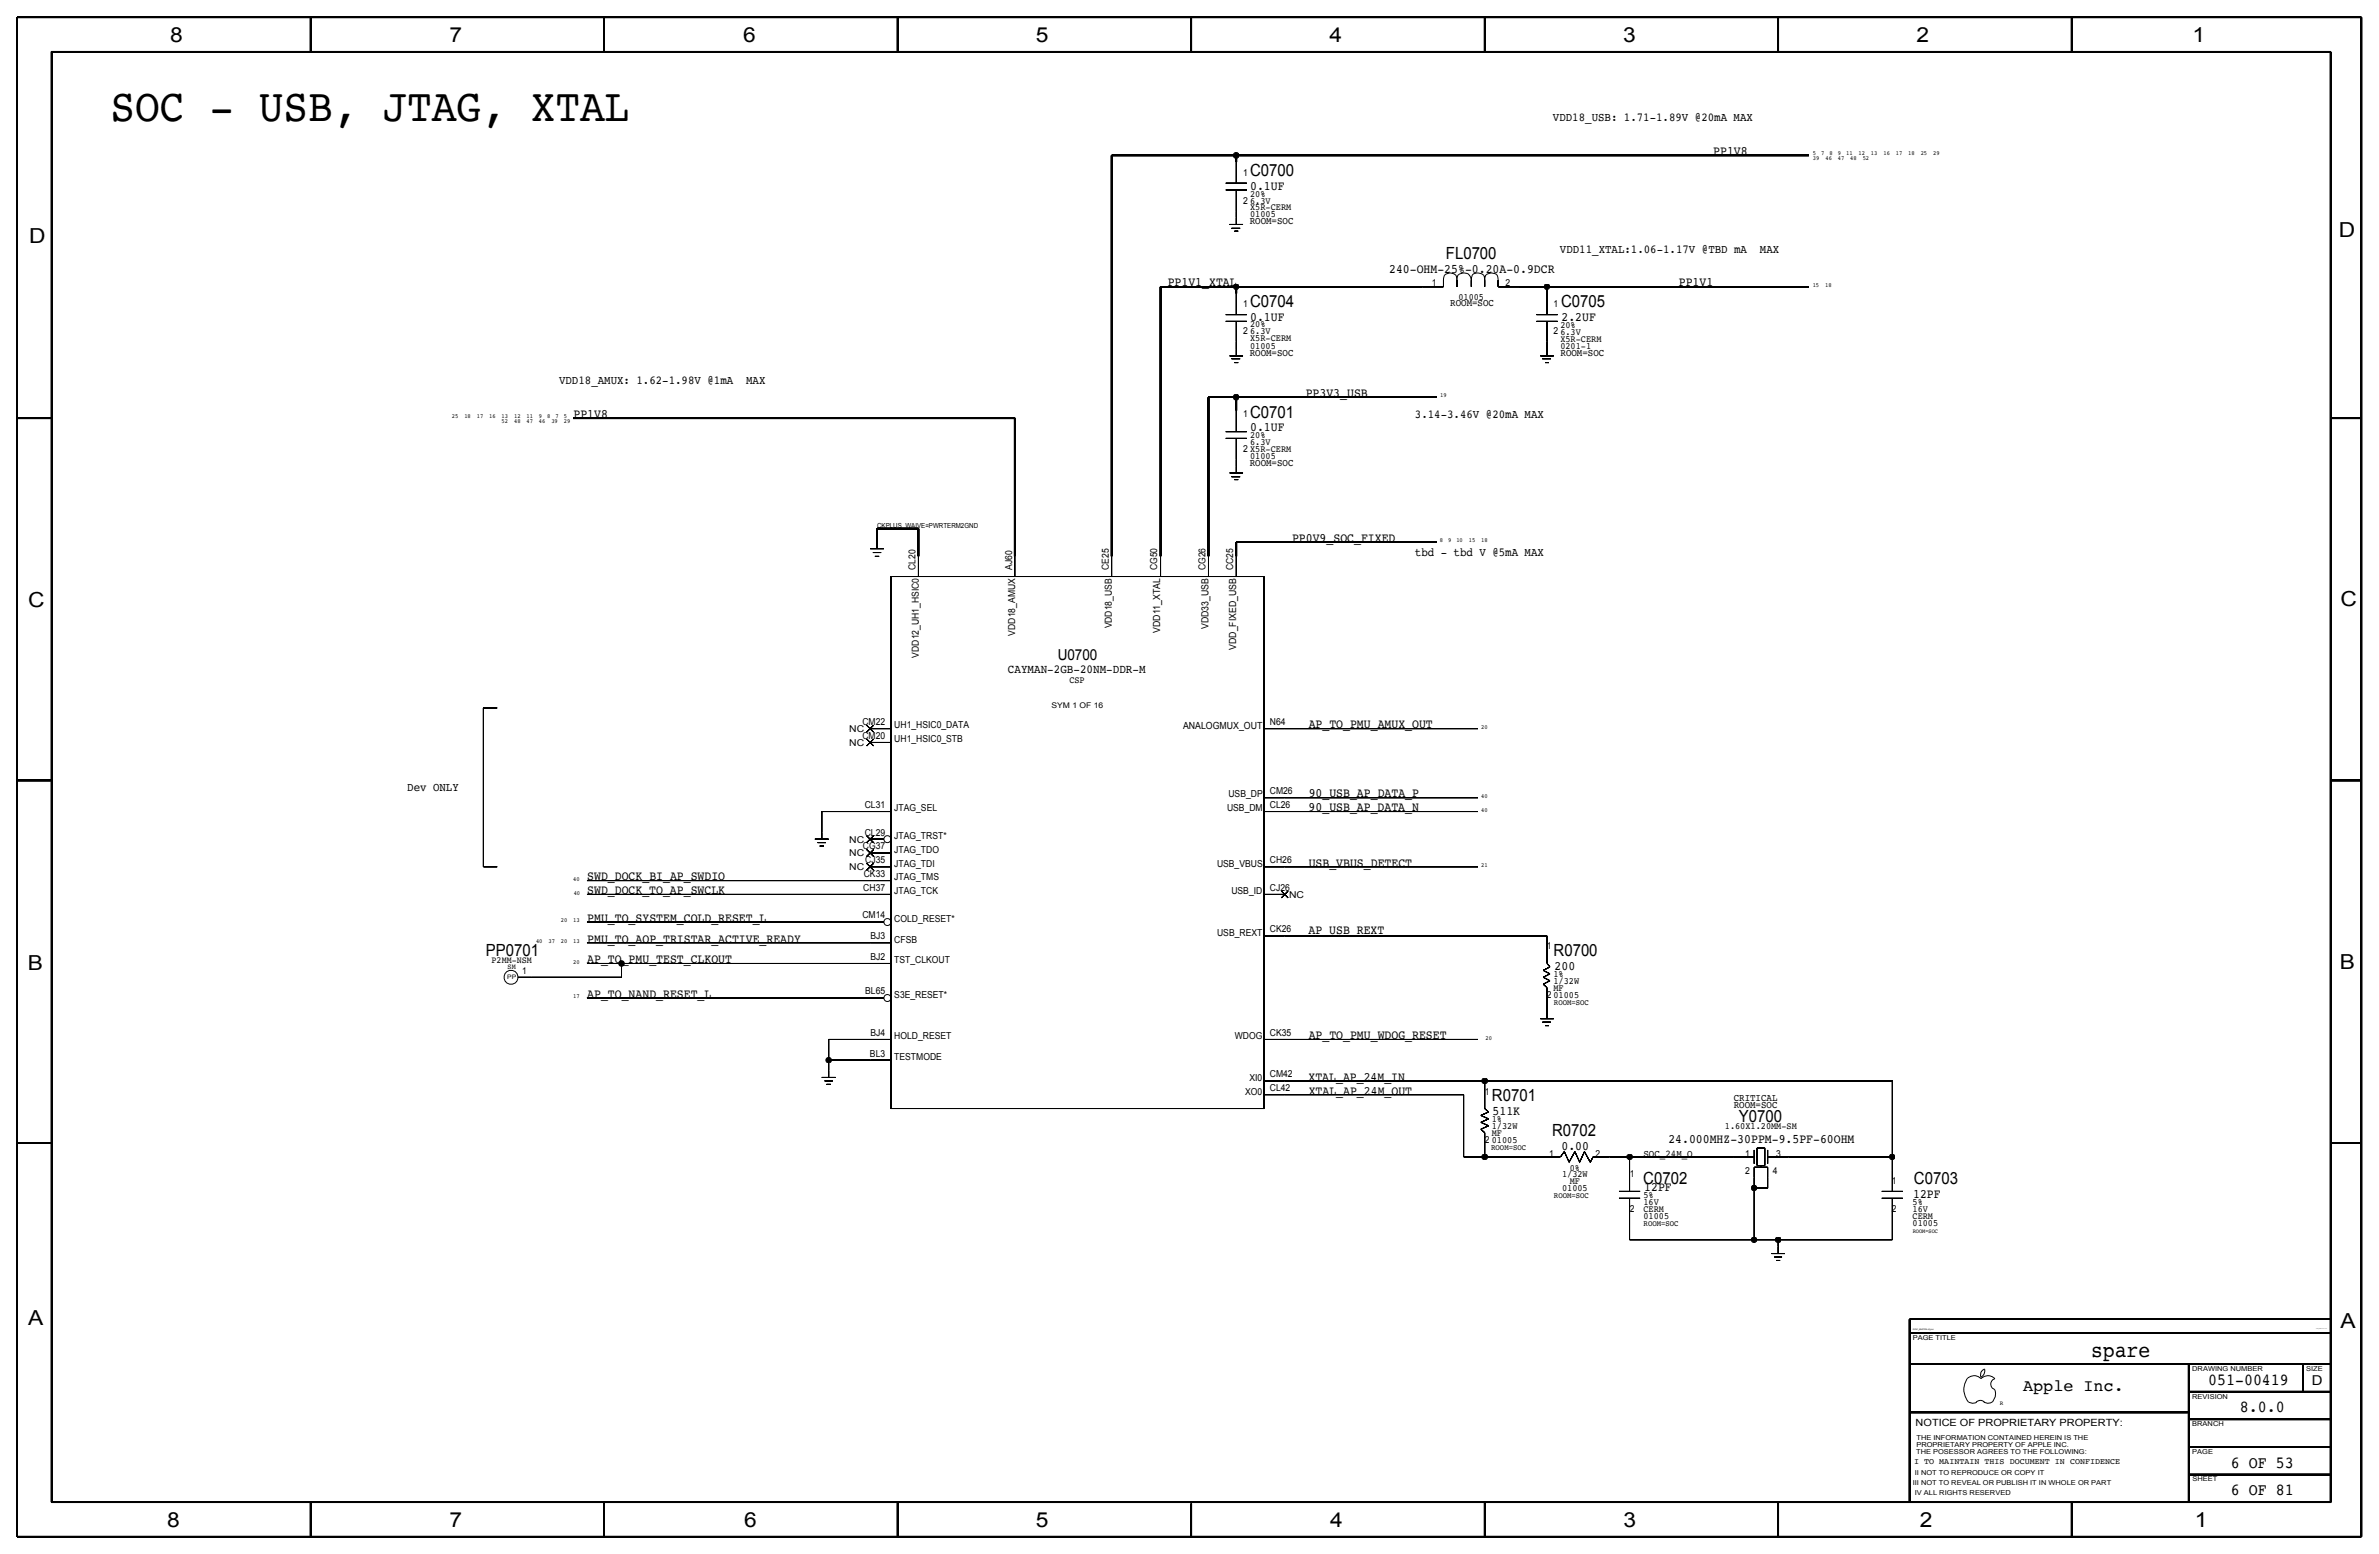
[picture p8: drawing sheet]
<svg xmlns="http://www.w3.org/2000/svg" width="875mm" height="572mm" viewBox="0 0 875 572" stroke-linecap="round" stroke-linejoin="round" font-family="sans-serif">
<defs><g id="words">
<text font-size="17" x="40.6" y="44.4">SOC - USB, JTAG, XTAL</text>
<text font-size="8.1" x="769.2" y="499.1">spare</text>
<g font-size="7.6">
<text x="62.5" y="15.5">8</text>
<text x="165.4" y="15.5">7</text>
<text x="273.3" y="15.5">6</text>
<text x="381" y="15.5">5</text>
<text x="489" y="15.5">4</text>
<text x="597" y="15.5">3</text>
<text x="704.9" y="15.5">2</text>
<text x="806.5" y="15.5">1</text>
<text x="10.7" y="89.5">D</text>
<text x="860.3" y="87.2">D</text>
<text x="10.4" y="223.3">C</text>
<text x="860.8" y="222.8">C</text>
<text x="10.2" y="356.7">B</text>
<text x="860.6" y="356.4">B</text>
<text x="10.4" y="487.5">A</text>
<text x="860.8" y="488.2">A</text>
<text x="61.5" y="561.7">8</text>
<text x="165.4" y="561.7">7</text>
<text x="273.8" y="561.6">6</text>
<text x="381" y="561.7">5</text>
<text x="489.2" y="561.7">4</text>
<text x="597.1" y="561.6">3</text>
<text x="706.2" y="561.7">2</text>
<text x="807.3" y="561.7">1</text>
</g>
<g font-size="6.2">
<text x="459.8" y="64.7">C0700</text>
<text x="531.8" y="95.1">FL0700</text>
<text x="459.8" y="112.9">C0704</text>
<text x="574.2" y="112.9">C0705</text>
<text x="459.8" y="153.6">C0701</text>
<text x="178.7" y="351.5">PP0701</text>
<text x="571.4" y="351.7">R0700</text>
<text x="548.8" y="405.1">R0701</text>
<text x="639.6" y="412.7">Y0700</text>
<text x="570.9" y="417.8">R0702</text>
<text x="604.4" y="435.6">C0702</text>
<text x="704" y="435.6">C0703</text>
<text x="812.2" y="509.3">051-00419</text>
<text x="744.2" y="511.5">Apple Inc.</text>
<text x="823.9" y="519.4">8.0.0</text>
<text x="820.6" y="539.7">6 OF 53</text>
<text x="820.6" y="549.9">6 OF 81</text>
</g>
<text font-size="5.6" x="389" y="242.6">U0700</text>
<text font-size="5" x="850.3" y="509.3">D</text>
<g font-size="4.7">
<text x="630.2" y="57">PP1V8</text>
<text x="459.8" y="69.8">0.1UF</text>
<text x="511" y="100.2">240-OHM-25%-0.20A-0.9DCR</text>
<text x="429.5" y="105.3">PP1V1_XTAL</text>
<text x="617.5" y="105.3">PP1V1</text>
<text x="459.8" y="118">0.1UF</text>
<text x="574.4" y="118">2.2UF</text>
<text x="480.3" y="146">PP3V3_USB</text>
<text x="210.9" y="153.6">PP1V8</text>
<text x="459.8" y="158.6">0.1UF</text>
<text x="475.2" y="199.3">PP0V9_SOC_FIXED</text>
<text x="481.4" y="267.9">AP_TO_PMU_AMUX_OUT</text>
<text x="481.4" y="293.3">90_USB_AP_DATA_P</text>
<text x="481.3" y="298.3">90_USB_AP_DATA_N</text>
<text x="216" y="323.8">SWD_DOCK_BI_AP_SWDIO</text>
<text x="481.4" y="318.7">USB_VBUS_DETECT</text>
<text x="216" y="328.9">SWD_DOCK_TO_AP_SWCLK</text>
<text x="216" y="339">PMU_TO_SYSTEM_COLD_RESET_L</text>
<text x="216" y="346.6">PMU_TO_AOP_TRISTAR_ACTIVE_READY</text>
<text x="481.3" y="343.6">AP_USB_REXT</text>
<text x="216" y="354.3">AP_TO_PMU_TEST_CLKOUT</text>
<text x="571.8" y="356.8">200</text>
<text x="216" y="367">AP_TO_NAND_RESET_L</text>
<text x="481.4" y="382.2">AP_TO_PMU_WDOG_RESET</text>
<text x="481.3" y="397.5">XTAL_AP_24M_IN</text>
<text x="481.4" y="402.5">XTAL_AP_24M_OUT</text>
<text x="549" y="410.2">511K</text>
<text x="574.4" y="422.9">0.00</text>
<text x="613.7" y="420.3">24.000MHZ-30PPM-9.5PF-60OHM</text>
<text x="604.8" y="438.1">12PF</text>
<text x="703.7" y="440.6">12PF</text>
</g>
<text font-size="4.5" x="370.7" y="247.6">CAYMAN-2GB-20NM-DDR-M</text>
<g font-size="4.4">
<text x="571.2" y="44.6">VDD18_USB: 1.71-1.89V @20mA MAX</text>
<text x="573.8" y="92.9">VDD11_XTAL:1.06-1.17V @TBD mA</text>
<text x="647.3" y="92.9">MAX</text>
<text x="205.6" y="141.1">VDD18_AMUX: 1.62-1.98V @1mA</text>
<text x="274.5" y="141.1">MAX</text>
<text x="520.4" y="153.8">3.14-3.46V @20mA MAX</text>
<text x="520.4" y="204.6">tbd - tbd V @5mA MAX</text>
<text x="149.8" y="290.9">Dev ONLY</text>
</g>
<g font-size="3.8">
<text x="459.7" y="82.2">ROOM=SOC</text>
<text x="533.4" y="112.7">ROOM=SOC</text>
<text x="459.7" y="130.8">ROOM=SOC</text>
<text x="574" y="130.8">ROOM=SOC</text>
<text x="459.7" y="171.4">ROOM=SOC</text>
<text x="637.7" y="407.6">ROOM=SOC</text>
<text x="637.7" y="405.1">CRITICAL</text>
<text x="604.5" y="425.4">SOC_24M_O</text>
</g>
<text font-size="3.7" x="704.6" y="524.5">NOTICE OF PROPRIETARY PROPERTY:</text>
<g font-size="3.6">
<text x="426.8" y="232.7" transform="rotate(-90 426.8 232.7)">VDD11_XTAL</text>
<text x="444.6" y="231.3" transform="rotate(-90 444.6 231.3)">VDD33_USB</text>
<text x="454.7" y="239" transform="rotate(-90 454.7 239)">VDD_FIXED_USB</text>
<text x="435.2" y="268">ANALOGMUX_OUT</text>
</g>
<g font-size="3.5">
<text x="457.3" y="64.7">1</text>
<text x="457.3" y="74.9">2</text>
<text x="459.8" y="77.3">X5R-CERM</text>
<text x="459.8" y="74.9">6.3V</text>
<text x="459.8" y="72.4">20%</text>
<text x="459.8" y="79.8">01005</text>
<text x="526.6" y="105.3">1</text>
<text x="553.8" y="105.3">2</text>
<text x="457.3" y="112.8">1</text>
<text x="536.4" y="110.2">01005</text>
<text x="571.4" y="112.8">1</text>
<text x="457.3" y="122.9">2</text>
<text x="459.8" y="125.4">X5R-CERM</text>
<text x="459.8" y="120.3">20%</text>
<text x="459.8" y="122.9">6.3V</text>
<text x="571.4" y="122.9">2</text>
<text x="573.9" y="125.7">X5R-CERM</text>
<text x="573.9" y="120.6">20%</text>
<text x="573.9" y="123.1">6.3V</text>
<text x="459.8" y="128.2">01005</text>
<text x="573.9" y="128.2">0201-1</text>
<text x="457.3" y="153.3">1</text>
<text x="459.8" y="161.3">20%</text>
<text x="457.3" y="166.1">2 X5R-CERM</text>
<text x="459.8" y="163.8">6.3V</text>
<text x="459.8" y="168.9">01005</text>
<text x="336.7" y="209.7" transform="rotate(-90 336.7 209.7)">CL20</text>
<text x="372.2" y="209.7" transform="rotate(-90 372.2 209.7)">AJ60</text>
<text x="407.8" y="209.7" transform="rotate(-90 407.8 209.7)">CE25</text>
<text x="425.6" y="209.7" transform="rotate(-90 425.6 209.7)">CG50</text>
<text x="443.4" y="209.7" transform="rotate(-90 443.4 209.7)">CG26</text>
<text x="453.5" y="209.7" transform="rotate(-90 453.5 209.7)">CC25</text>
<text x="373.4" y="233.7" transform="rotate(-90 373.4 233.7)">VDD18_AMUX</text>
<text x="409" y="231.1" transform="rotate(-90 409 231.1)">VDD18_USB</text>
<text x="337.9" y="241.8" transform="rotate(-90 337.9 241.8)">VDD12_UH1_HSIC0</text>
<text x="393.3" y="251.4">CSP</text>
<text x="312.4" y="269.2">NC</text>
<text x="317.2" y="266.6">CM22</text>
<text x="328.9" y="267.9">UH1_HSIC0_DATA</text>
<text x="467.1" y="266.6">N64</text>
<text x="312.4" y="274.3">NC</text>
<text x="317.2" y="271.7">CM20</text>
<text x="328.9" y="273">UH1_HSIC0_STB</text>
<text x="451.8" y="293.3">USB_DP</text>
<text x="467.1" y="292">CM26</text>
<text x="318.1" y="297.1">CL31</text>
<text x="328.9" y="298.4">JTAG_SEL</text>
<text x="451.3" y="298.4">USB_DM</text>
<text x="467.1" y="297.1">CL26</text>
<text x="312.4" y="309.9">NC</text>
<text x="318.1" y="307.3">CL29</text>
<text x="328.9" y="308.5">JTAG_TRST*</text>
<text x="312.4" y="315">NC</text>
<text x="317.4" y="312.3">CG37</text>
<text x="318.2" y="317.4">CJ35</text>
<text x="328.9" y="313.6">JTAG_TDO</text>
<text x="467.1" y="317.4">CH26</text>
<text x="312.4" y="320">NC</text>
<text x="317.7" y="322.5">CK33</text>
<text x="328.9" y="323.8">JTAG_TMS</text>
<text x="328.9" y="318.7">JTAG_TDI</text>
<text x="447.6" y="318.7">USB_VBUS</text>
<text x="317.5" y="327.6">CH37</text>
<text x="328.9" y="328.9">JTAG_TCK</text>
<text x="452.9" y="328.9">USB_ID</text>
<text x="467.1" y="327.6">CJ26</text>
<text x="474.1" y="330.2">NC</text>
<text x="317.2" y="337.8">CM14</text>
<text x="328.9" y="339">COLD_RESET*</text>
<text x="320.2" y="345.4">BJ3</text>
<text x="328.9" y="346.7">CFSB</text>
<text x="447.7" y="344.1">USB_REXT</text>
<text x="467.1" y="342.8">CK26</text>
<text x="320.2" y="353">BJ2</text>
<text x="568.9" y="349.2">1</text>
<text x="180.8" y="354.1">P2MM-NSM</text>
<text x="192" y="358.4">1</text>
<text x="328.9" y="354.3">TST_CLKOUT</text>
<text x="571.4" y="359.4">1%</text>
<text x="318.2" y="365.7">BL65</text>
<text x="571.4" y="361.9">1/32W</text>
<text x="571.4" y="364.4">MF</text>
<text x="328.9" y="367">S3E_RESET*</text>
<text x="568.9" y="367">2</text>
<text x="571.4" y="367">01005</text>
<text x="320.2" y="380.9">BJ4</text>
<text x="328.9" y="382.2">HOLD_RESET</text>
<text x="454.2" y="382.2">WDOG</text>
<text x="467.1" y="380.9">CK35</text>
<text x="320" y="388.6">BL3</text>
<text x="328.9" y="389.8">TESTMODE</text>
<text x="459.6" y="397.5">XI0</text>
<text x="467.1" y="401.3">CL42</text>
<text x="467.1" y="396.2">CM42</text>
<text x="458" y="402.5">XO0</text>
<text x="546.2" y="402.5">1</text>
<text x="548.7" y="412.7">1%</text>
<text x="548.7" y="417.8">MF</text>
<text x="548.7" y="415.2">1/32W</text>
<text x="634.4" y="415.2">1.60X1.20MM-SM</text>
<text x="546.2" y="420.3">2</text>
<text x="548.7" y="420.3">01005</text>
<text x="569.9" y="425.4">1</text>
<text x="586.8" y="425.4">2</text>
<text x="641.9" y="425.4">1</text>
<text x="653.4" y="425.4">3</text>
<text x="577.4" y="430.5">0%</text>
<text x="641.9" y="431.8">2</text>
<text x="652.1" y="431.8">4</text>
<text x="574.6" y="433">1/32W</text>
<text x="577.4" y="435.6">MF</text>
<text x="599.5" y="433">1</text>
<text x="695.9" y="435.6">1</text>
<text x="574.6" y="438.1">01005</text>
<text x="604.5" y="443.2">16V</text>
<text x="604.5" y="440.6">5%</text>
<text x="703.5" y="443.2">5%</text>
<text x="599.5" y="445.7">2</text>
<text x="604.5" y="445.7">CERM</text>
<text x="604.5" y="448.3">01005</text>
<text x="695.9" y="445.7">2</text>
<text x="703.5" y="445.7">16V</text>
<text x="703.5" y="448.3">CERM</text>
<text x="703.5" y="450.8">01005</text>
</g>
<text font-size="3.1" x="704.1" y="538.5">I TO MAINTAIN THIS DOCUMENT IN CONFIDENCE</text>
<g font-size="3">
<text x="571.6" y="369.6">ROOM=SOC</text>
<text x="548.5" y="422.9">ROOM=SOC</text>
<text x="571.6" y="440.7">ROOM=SOC</text>
<text x="604.6" y="450.8">ROOM=SOC</text>
</g>
<text font-size="2.9" x="386.7" y="260.3">SYM 1 OF 16</text>
<text font-size="2.8" x="186.7" y="356.4">SM</text>
<text font-size="2.6" x="322.6" y="194.2">CKPLUS_WAIVE=PWRTERM2GND</text>
<g font-size="2.5">
<text x="703.5" y="492.8">PAGE TITLE</text>
<text x="806.3" y="504.2">DRAWING NUMBER</text>
<text x="848.2" y="504.2">SIZE</text>
<text x="806.3" y="514.4">REVISION</text>
<text x="806.3" y="524.5">BRANCH</text>
<text x="704.9" y="532.1">PROPRIETARY PROPERTY OF APPLE INC.</text>
<text x="704.9" y="529.6">THE INFORMATION CONTAINED HEREIN IS THE</text>
<text x="704.8" y="534.7">THE POSESSOR AGREES TO THE FOLLOWING:</text>
<text x="806.3" y="534.7">PAGE</text>
<text x="704.3" y="542.3">II NOT TO REPRODUCE OR COPY IT</text>
<text x="806.4" y="544.8">SHEET</text>
<text x="703.5" y="546.1">III NOT TO REVEAL OR PUBLISH IT IN WHOLE OR PART</text>
<text x="704.3" y="549.9">IV ALL RIGHTS RESERVED</text>
</g>
<g font-size="2.3">
<text x="666.8" y="57.2">5</text>
<text x="666.8" y="59">39</text>
<text x="669.9" y="57.2">7</text>
<text x="671.4" y="59">46</text>
<text x="672.9" y="57.2">8</text>
<text x="676" y="57.2">9</text>
<text x="676" y="59">47</text>
<text x="679" y="57.2">11</text>
<text x="680.6" y="59">48</text>
<text x="683.6" y="57.2">12</text>
<text x="685.1" y="59">52</text>
<text x="688.2" y="57.2">13</text>
<text x="692.7" y="57.2">16</text>
<text x="697.3" y="57.2">17</text>
<text x="701.9" y="57.2">18</text>
<text x="706.5" y="57.2">25</text>
<text x="711" y="57.2">29</text>
<text x="666.7" y="105.4">15</text>
<text x="671.3" y="105.4">18</text>
<text x="529.7" y="146.1">19</text>
<text x="166.2" y="153.7">25</text>
<text x="170.8" y="153.7">18</text>
<text x="175.4" y="153.7">17</text>
<text x="179.9" y="153.7">16</text>
<text x="184.5" y="153.7">13</text>
<text x="184.5" y="155.5">52</text>
<text x="189.1" y="153.7">12</text>
<text x="189.1" y="155.5">48</text>
<text x="193.7" y="153.7">11</text>
<text x="193.7" y="155.5">47</text>
<text x="198.2" y="153.7">9</text>
<text x="198.2" y="155.5">46</text>
<text x="201.3" y="153.7">8</text>
<text x="202.8" y="155.5">39</text>
<text x="204.3" y="153.7">7</text>
<text x="207.4" y="153.7">5</text>
<text x="207.4" y="155.5">29</text>
<text x="529.6" y="199.4">8</text>
<text x="532.6" y="199.4">9</text>
<text x="535.7" y="199.4">10</text>
<text x="540.3" y="199.4">15</text>
<text x="544.8" y="199.4">18</text>
<text x="544.8" y="268">20</text>
<text x="544.8" y="293.4">40</text>
<text x="544.8" y="298.5">40</text>
<text x="210.9" y="323.9">40</text>
<text x="544.8" y="318.8">21</text>
<text x="211" y="329">40</text>
<text x="206.3" y="339.2">20</text>
<text x="210.9" y="339.2">13</text>
<text x="197.2" y="346.8">40</text>
<text x="201.7" y="346.8">37</text>
<text x="206.3" y="346.8">20</text>
<text x="210.9" y="346.8">13</text>
<text x="210.9" y="354.4">20</text>
<text x="186.6" y="360.2">PP</text>
<text x="210.9" y="367.1">17</text>
<text x="546.3" y="382.3">20</text>
</g>
<g font-size="2.2">
<text x="703.5" y="453.4">ROOM=SOC</text>
<text x="735.5" y="516.8">R</text>
</g>
<text font-size=".9" x="703.5" y="489">SYNC_MASTER=Sync</text>
<text font-size=".4" x="851.9" y="488.9">SYNC_DATE=05/17/2016</text>
</g></defs>
<g fill="none" stroke="#000" stroke-width=".37">
<path d="M454.7 59.6v7.8M450.8 67.4h7.8M450.8 69.9h7.8M454.7 69.9v12.7M452.3 82.6h4.9M453 84h3.1M454 85h1.4M450.8 115.7h7.8M450.8 118.2h7.8M454.7 118.2v12.7M454.7 108v7.7M535.9 103a2.52 2.52 0 0 1 3.5-2.5 2.68 2.68 0 0 1 1.8 2.5 2.49 2.49 0 0 1 1.3-2.5 2.49 2.49 0 0 1 2.8 .4l.6 .8 .2 1.3a2.54 2.54 0 0 1 3.7-2.4 1.99 1.99 0 0 1 1.2 2.4v2.5v-2.5v2.5h7.8"/>
<path d="M535.9 103v2.5M535.9 103a2.58 2.58 0 0 0-1.7-2.5 2.58 2.58 0 0 0-2.9 .7l-.3 1.2-.1 3.1v-2.5v2.5h-7.7M541.2 103v2.5M546.1 103v2.5M565.1 115.7h7.8M565.1 118.2h7.8M569 118.2v12.7M569 108v7.7M452.3 130.9h4.9M453 131.9h3.1M454 133.4h1.4M566.6 130.9h4.9"/>
<path d="M567.3 131.9h3.1M568.3 133.4h1.4M450.8 158.8h7.8M454.7 151v7.8M450.8 161.2h7.8M452.3 173.9h4.9M453 175.3h3.1M454 176.4h1.4M454.7 161.2v12.7M322.6 199.3v2.5M320 201.8h5.1M321.1 203.2h3"/>
<path d="M321.8 204.6h1.6M327.7 212v195.7v-195.7h137.3h-137.3h137.3v195.7v-195.7v195.7h-137.3h137.3h-137.3zM337.8 204.6v7.4M373.2 204.6v7.4M408.9 204.6v7.4M426.9 204.6v7.4M444.5 204.6v7.4M454.7 204.6v7.4M182.9 260.4h-5.1h5.1h-5.1v58.4v-58.4v58.4h5.1M318.8 271.8l2.5 2.5M318.8 266.7l2.5 2.5M320 273.1h7.7"/>
<path d="M320 268h7.7M321.3 271.8l-2.5 2.5M321.3 266.7l-2.5 2.5M465 268h78.6M327.7 298.5h-25.4h17.7h-17.7v10.1M465 298.5h78.6M465 293.4h78.6M299.7 308.6h5.1M300.7 309.9h3.1M301.5 311.2h1.5M318.8 317.5l2.5 2.5M318.8 312.4l2.5 2.6"/>
<path d="M318.8 307.3l2.5 2.6M320 308.6h5.1M320 318.8h7.7M320 313.7h7.7M321.3 317.5l-2.5 2.5M321.3 312.4l-2.5 2.6M321.3 307.3l-2.5 2.6M465 318.8h78.6M215.9 339.1h109.2M215.9 323.9h111.8M215.9 328.9h111.8M465 328.9h7.4"/>
<path d="M471.3 327.7l2.5 2.5M473.8 327.7l-2.5 2.5M215.9 346.7h111.8M215.9 354.3h111.8M228.6 354.3v5.1v-5.1v5.1h-38.1M465 344.2h104h-96.6h96.6v10.1v-7.6v7.6l1.1 1.3-1.1-1.3 1.1 1.3-2.5 1.3 2.5-1.3-2.5 1.3 2.5 1.2-2.5-1.2 2.5 1.2-2.5 1.3 2.5-1.3-2.5 1.3 2.5 1.3-2.5-1.3 2.5 1.3-2.5 1.3 2.5-1.3-2.5 1.3 1.4 1.2-1.4-1.2 1.4 1.2v11.4M215.9 367h109.2M566.6 374.6h4.9M567.3 375.9h3.1M568.3 377.2h1.4M302.3 396.2h5M303.3 397.5h3"/>
<path d="M304 398.8h1.6M327.7 382.3h-22.9h15.2h-15.2v7.6M327.7 389.9h-22.9h15.2h-15.2v6.3M465 382.3h78.6M465 397.5h81.1M546.1 397.5v10.2v-7.6v7.6l1.4 1.2-1.4-1.2 1.4 1.2-2.8 1.3 2.8-1.3-2.8 1.3 2.8 1.3-2.8-1.3 2.8 1.3-2.8 1.3 2.8-1.3-2.8 1.3 2.8 1.2-2.8-1.2 2.8 1.2-2.8 1.3 2.8-1.3-2.8 1.3 1.4 1.3-1.4-1.3 1.4 1.3v8.9M546.1 397.5h149.9h-149.9h149.9v40.6M465 402.6h73.3h-65.9h65.9v22.9v-22.9v22.9h7.8M546.1 425.5h27.9h-5h5l1.4-2-1.4 2 1.4-2 1.7 3.9-1.7-3.9 1.7 3.9 2.2-3.9-2.2 3.9 2.2-3.9 1.7 3.9-1.7-3.9 1.7 3.9 1.8-3.9-1.8 3.9 1.8-3.9 2.1 3.9M595.5 438.1h7.7M599.4 425.5v12.6M599.4 425.5h45.8"/>
<path d="M599.4 425.5h-13.4h6h-6l-1.1 2M645.2 436.9h5h-5h5v-7.6v3.8v-3.8h-5h5h-5v26.6M645.2 422.9v5.1M646.3 422.2v6.5v-6.5h2.8h-2.8h2.8v6.5v-6.5v6.5h-2.8h2.8h-2.8zM647.7 428.7v.6M650.2 425.5h45.8M650.2 422.9v5.1M692.1 438.1h7.8M595.5 440.7h7.7M599.4 440.7v15.2v-7.6v7.6h45.8M645.2 455.9h8.8M654 455.9v5.1"/>
<path d="M692.1 440.7h7.8M696 440.7v15.2v-7.6v7.6h-42M651.6 461h4.9M652.6 462.3h2.9M653.3 463.6h1.5M724.1 515.6l.5 .2a2.67 2.67 0 0 0 2.5-.2M726.8 515.7a2.09 2.09 0 0 1 3.1 0M728.6 506.5a2.69 2.69 0 0 0 1.3-3 2.26 2.26 0 0 0-1.3 3M729.7 515.6l.4 .2a2.67 2.67 0 0 0 2.6-.2M733.7 511.1a4.5 4.5 0 0 1-1 4.6M733.8 511a2.08 2.08 0 0 1-1.6-2 2.08 2.08 0 0 1 1.6-2 3.5 3.5 0 0 0-5.2 0 3.5 3.5 0 0 0-3.9-.8 3.5 3.5 0 0 0-2.2 3.3 7.1 7.1 0 0 0 1.6 6.2"/>
<circle cx="326.4" cy="308.6" r="1.28"/>
<circle cx="326.4" cy="339.1" r="1.28"/>
<circle cx="188" cy="359.4" r="2.56"/>
<circle cx="326.4" cy="367" r="1.28"/>
</g>
<g fill="none" stroke="#000" stroke-width=".6" stroke-linecap="butt">
<path d="M6.3 6.4v558.7v-558.7h862.2h-862.2h862.2v558.7v-558.7v558.7h-862.2h862.2h-862.2zM19 19.1v533.4v-533.4h838.2h-838.2h838.2v533.4v-533.4v533.4h-838.2h838.2h-838.2zM114.3 6.4v12.7M222.2 6.4v12.7M330.2 6.4v12.7M438.1 6.4v12.7M546.1 6.4v12.7M654 6.4v12.7M762 6.4v12.7M454.7 57.2h-45.8h45.8h-45.8v147.4M665.3 57.2h-210.6h210.6h-210.6v2.4M454.7 105.5v2.5"/>
<path d="M454.7 105.5h68.5M454.7 105.5h-27.8h27.8h-27.8v99.1M558.8 105.5h106.5M569 105.5v2.5M6.3 153.8h12.7M210.8 153.8h162.4h-162.4h162.4v50.8M454.7 146.1h-10.2h10.2h-10.2v58.5M454.7 146.1h73.8M454.7 146.1v4.9M857.2 153.8h11.3M322.6 199.3v-4.9v4.9v-4.9h15.2h-15.2h15.2v10.2M528.5 199.3h-73.8h73.8h-73.8v5.3"/>
<path d="M6.3 287h12.7M857.2 287h11.3M6.3 420.4h12.7M857.2 420.4h11.3M702.4 490.2h154.8M702.4 490.2v62.3M857.2 485.1h-154.8h154.8h-154.8v5.1M702.4 519.4h102.6M702.4 501.6h154.8M805 501.6v50.9M805 511.8h52.2M847 501.6v10.2"/>
<path d="M805 522h52.2M805 532.1h52.2M114.3 552.5v12.6M222.2 552.5v12.6M330.2 552.5v12.6M438.1 553v12.1M546.1 552.5v12.6M654 552.5v12.6M762 552.5v12.6M805 542.3h52.2"/>
</g>
<g fill="#000" stroke="#000" stroke-width=".37">
<circle cx="454.7" cy="57.1" r="1.08"/>
<circle cx="454.7" cy="105.5" r="1.07"/>
<circle cx="569" cy="105.5" r="1.07"/>
<circle cx="454.7" cy="146" r="1.08"/>
<circle cx="228.6" cy="354.3" r="1.02"/>
<circle cx="304.8" cy="389.9" r="1.02"/>
<circle cx="546.1" cy="397.5" r="1.06"/>
<circle cx="546.1" cy="425.4" r="1.06"/>
<circle cx="599.4" cy="425.5" r="1.02"/>
<circle cx="645.2" cy="436.9" r="1.02"/>
<circle cx="696" cy="425.5" r="1.02"/>
<circle cx="645.2" cy="455.9" r="1.02"/>
<circle cx="654.1" cy="455.9" r="1.06"/>
</g>
<use href="#words"/>
</svg>
